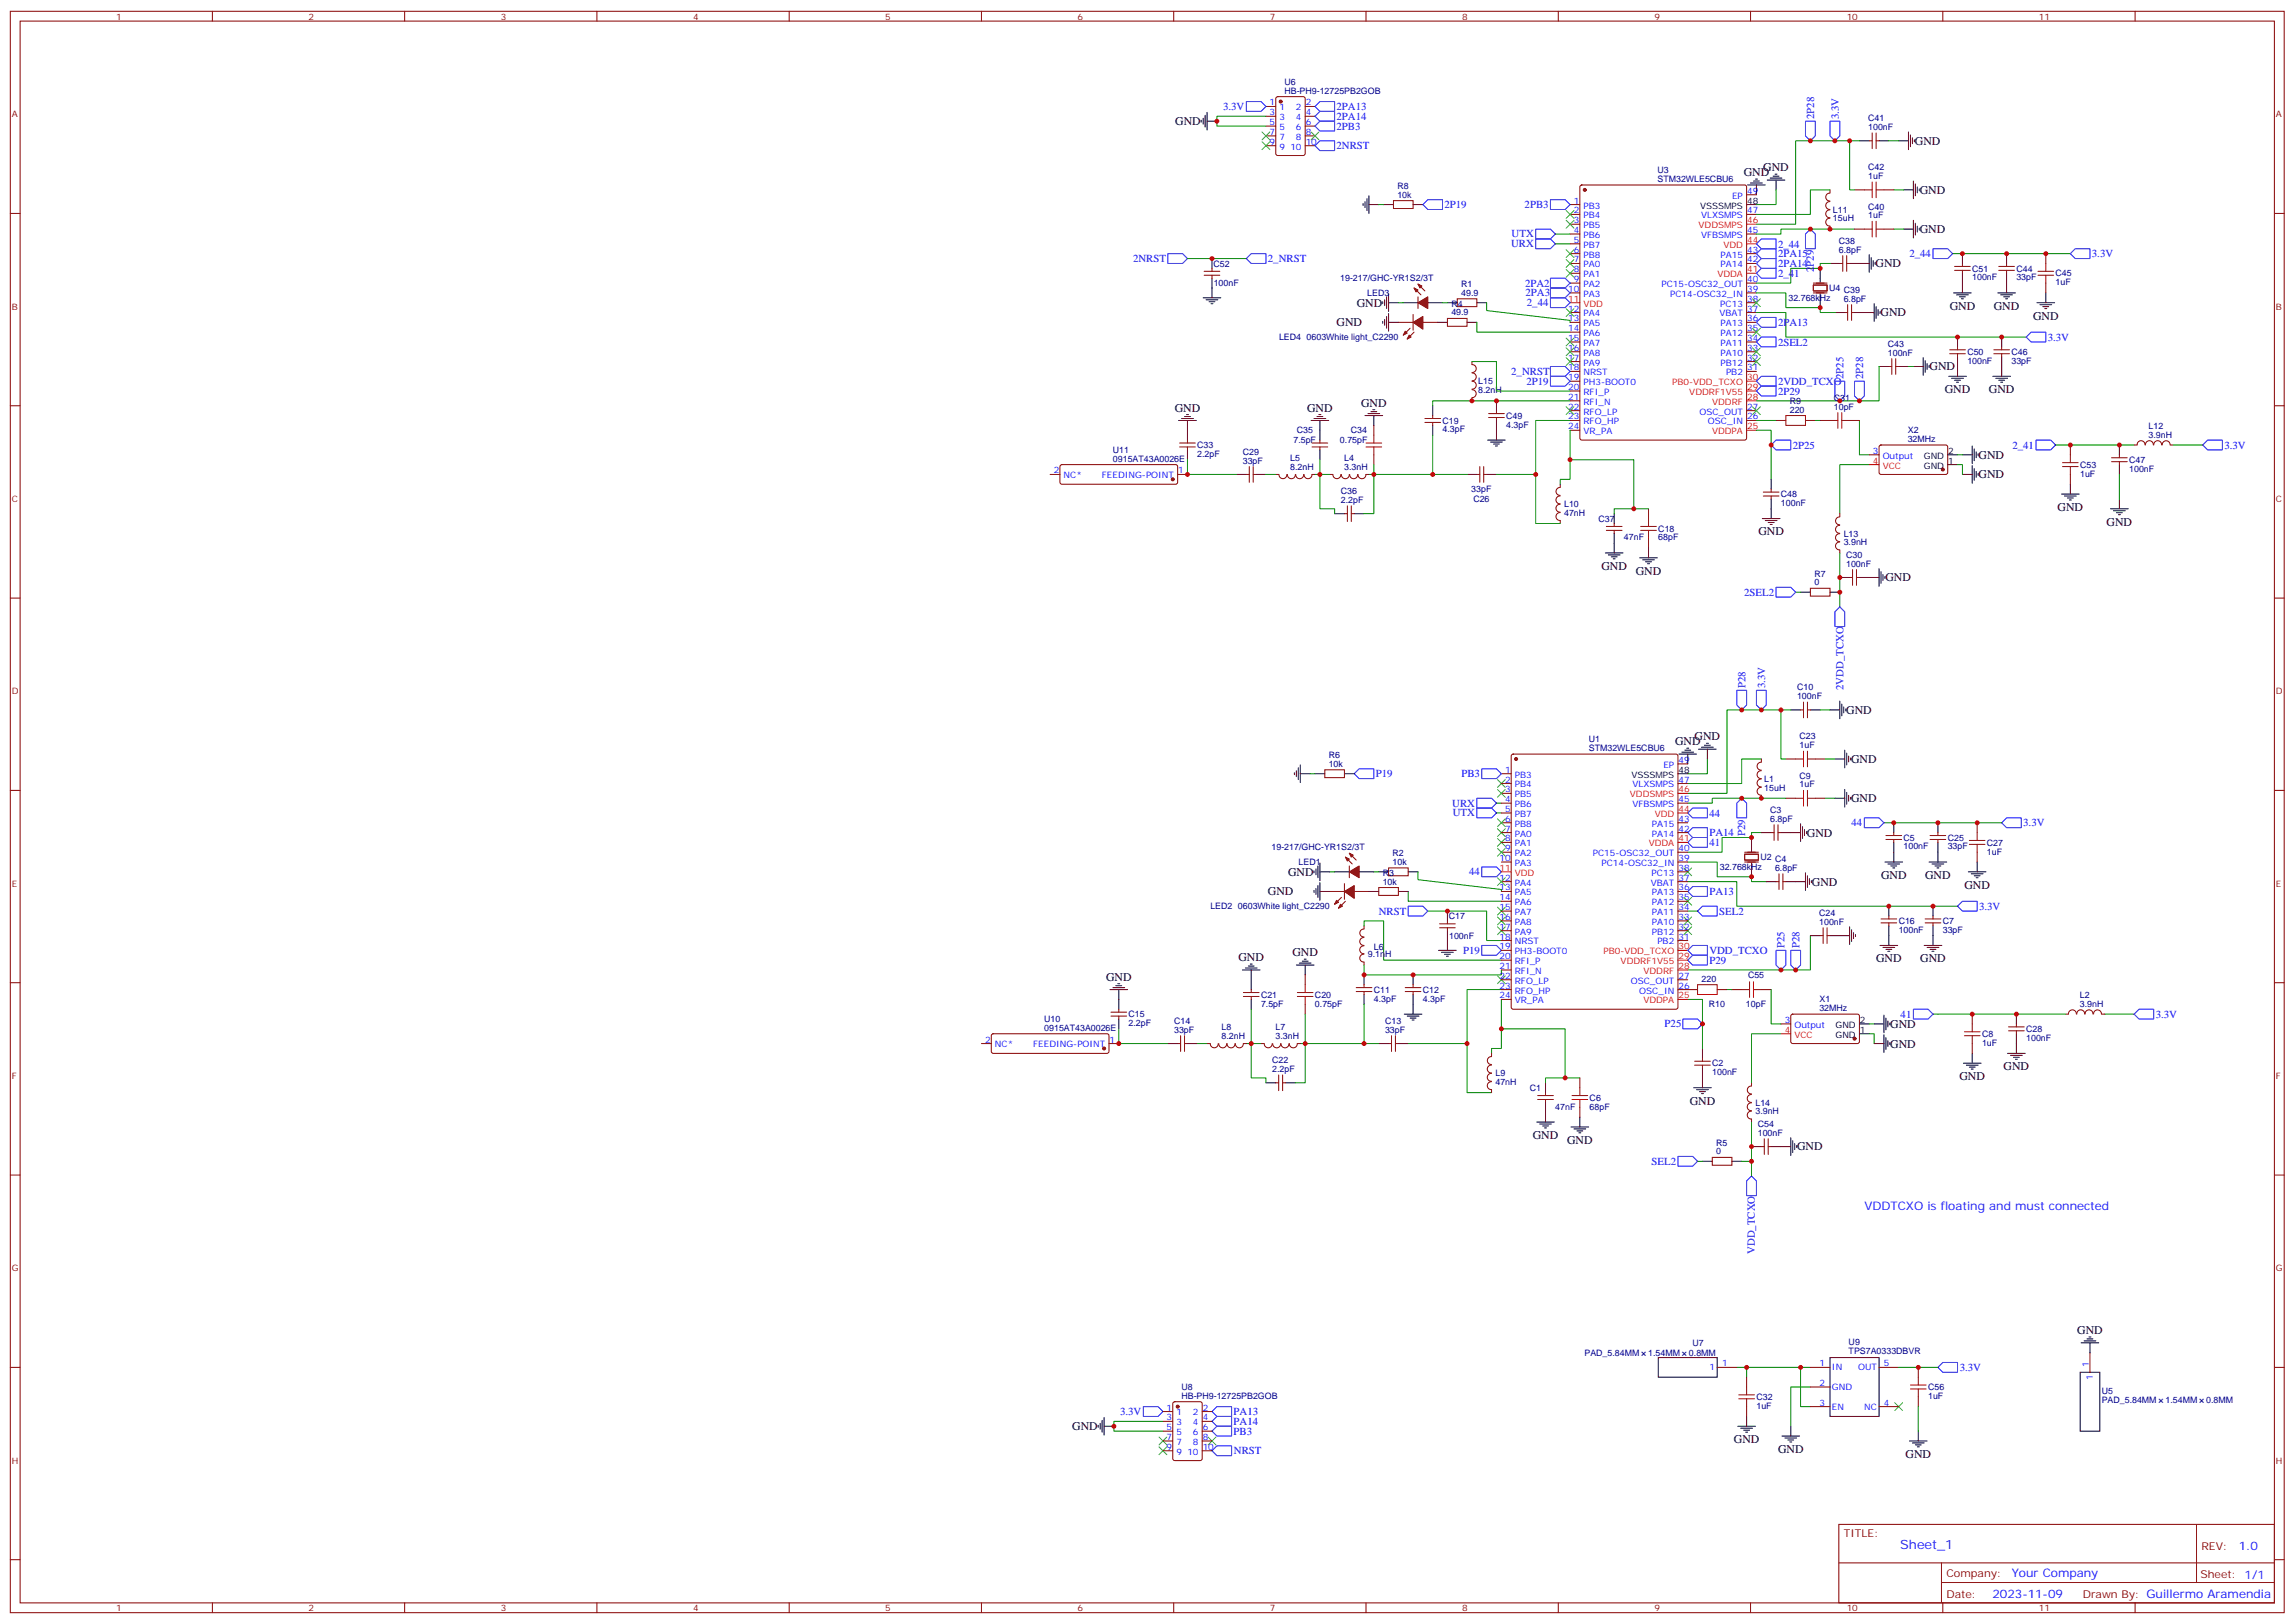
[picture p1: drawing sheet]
<svg xmlns="http://www.w3.org/2000/svg" width="825mm" height="583mm" viewBox="0 0 825 583" stroke-linecap="round" stroke-linejoin="round" font-family="sans-serif">
<defs><g id="words">
<text font-size="4.6" fill="#00f" x="683.4" y="557.1">Sheet_1</text>
<g font-size="4.2">
<text x="422.6" y="45">GND</text>
<text x="688.6" y="52.1">GND</text>
<text x="627.1" y="63.2">GND</text>
<text x="634.1" y="61.5">GND</text>
<text x="690.4" y="69.7">GND</text>
<text x="690.4" y="83.8">GND</text>
<text x="674.5" y="96.1">GND</text>
<text x="487.9" y="110.2">GND</text>
<text x="676.3" y="113.8">GND</text>
<text x="701.1" y="111.4">GND</text>
<text x="717" y="111.4">GND</text>
<text x="480.7" y="117.3">GND</text>
<text x="731.1" y="114.9">GND</text>
<text x="693.9" y="133.2">GND</text>
<text x="699.4" y="141.4">GND</text>
<text x="715.3" y="141.4">GND</text>
<text x="422.5" y="147.9">GND</text>
<text x="470.1" y="147.9">GND</text>
<text x="489.5" y="146.2">GND</text>
<text x="711.6" y="164.9">GND</text>
<text x="711.6" y="172">GND</text>
<text x="740" y="183.7">GND</text>
<text x="757.6" y="189">GND</text>
<text x="632.4" y="192.5">GND</text>
<text x="575.9" y="204.8">GND</text>
<text x="588.3" y="206.6">GND</text>
<text x="678" y="209">GND</text>
<text x="663.9" y="256.7">GND</text>
<text x="602.4" y="267.9">GND</text>
<text x="609.4" y="266.1">GND</text>
<text x="665.7" y="274.3">GND</text>
<text x="665.7" y="288.4">GND</text>
<text x="649.8" y="300.8">GND</text>
<text x="463.2" y="314.8">GND</text>
<text x="676.5" y="316">GND</text>
<text x="692.3" y="316">GND</text>
<text x="456" y="321.9">GND</text>
<text x="651.6" y="318.4">GND</text>
<text x="706.4" y="319.5">GND</text>
<text x="445.4" y="345.5">GND</text>
<text x="464.8" y="343.7">GND</text>
<text x="674.7" y="346">GND</text>
<text x="690.6" y="346">GND</text>
<text x="397.8" y="352.6">GND</text>
<text x="679.8" y="369.6">GND</text>
<text x="679.8" y="376.6">GND</text>
<text x="704.7" y="388.3">GND</text>
<text x="720.5" y="384.8">GND</text>
<text x="607.7" y="397.1">GND</text>
<text x="551.2" y="409.4">GND</text>
<text x="563.6" y="411.2">GND</text>
<text x="646.3" y="413.6">GND</text>
<text x="747" y="479.6">GND</text>
<text x="385.6" y="514.2">GND</text>
<text x="623.5" y="518.8">GND</text>
<text x="639.4" y="522.3">GND</text>
<text x="685.3" y="524.1">GND</text>
</g>
<g font-size="4.2" fill="#00f">
<text x="670.5" y="435.2">VDDTCXO is floating and must connected</text>
<text x="805.1" y="557.3">1.0</text>
<text x="723.5" y="566.9">Your Company</text>
<text x="716.5" y="574.7">2023-11-09</text>
</g>
<g font-size="3.9" fill="#00f">
<text x="439.9" y="39.5">3.3V</text>
<text x="480.7" y="39.6">2PA13</text>
<text x="480.7" y="43.1">2PA14</text>
<text x="480.7" y="46.6">2PB3</text>
<text x="652.4" y="42.9" transform="rotate(-90 652.4 42.9)">2P28</text>
<text x="661.3" y="42.9" transform="rotate(-90 661.3 42.9)">3.3V</text>
<text x="480.7" y="53.7">2NRST</text>
<text x="519.5" y="74.9">2P19</text>
<text x="548.3" y="74.8">2PB3</text>
<text x="543.4" y="88.9">URX</text>
<text x="543.6" y="85.4">UTX</text>
<text x="639.4" y="89">2_44</text>
<text x="407.5" y="94.2">2NRST</text>
<text x="456" y="94.3">2_NRST</text>
<text x="639.4" y="92.5">2PA15</text>
<text x="686.7" y="92.5">2_44</text>
<text x="752.3" y="92.5">3.3V</text>
<text x="639.4" y="99.6">2_41</text>
<text x="639.4" y="96">2PA14</text>
<text x="652.3" y="97.9" transform="rotate(-90 652.3 97.9)">2P29</text>
<text x="548.4" y="103">2PA2</text>
<text x="548.6" y="106.6">2PA3</text>
<text x="549.1" y="110.1">2_44</text>
<text x="639.4" y="117.2">2PA13</text>
<text x="639.4" y="124.2">2SEL2</text>
<text x="736.4" y="122.5">3.3V</text>
<text x="543.5" y="134.8">2_NRST</text>
<text x="662.9" y="136.3" transform="rotate(-90 662.9 136.3)">2P25</text>
<text x="670.1" y="136.3" transform="rotate(-90 670.1 136.3)">2P28</text>
<text x="548.9" y="138.3">2P19</text>
<text x="639.4" y="141.9">2P29</text>
<text x="639.4" y="138.3">2VDD_TCXO</text>
<text x="644.7" y="161.3">2P25</text>
<text x="723.7" y="161.3">2_41</text>
<text x="799.9" y="161.3">3.3V</text>
<text x="627.2" y="214.1">2SEL2</text>
<text x="627.7" y="247.5" transform="rotate(-90 627.7 247.5)">P28</text>
<text x="634.8" y="247.5" transform="rotate(-90 634.8 247.5)">3.3V</text>
<text x="662.9" y="248.1" transform="rotate(-90 662.9 248.1)">2VDD_TCXO</text>
<text x="494.8" y="279.4">P19</text>
<text x="525.5" y="279.4">PB3</text>
<text x="522.3" y="290">URX</text>
<text x="522.4" y="293.5">UTX</text>
<text x="614.7" y="293.6">44</text>
<text x="665.9" y="297">44</text>
<text x="727.6" y="297.1">3.3V</text>
<text x="614.7" y="300.7">PA14</text>
<text x="614.7" y="304.1">41</text>
<text x="627.6" y="300.6" transform="rotate(-90 627.6 300.6)">P29</text>
<text x="528.3" y="314.7">44</text>
<text x="614.7" y="321.8">PA13</text>
<text x="495.9" y="328.8">NRST</text>
<text x="618.2" y="328.8">SEL2</text>
<text x="711.7" y="327.1">3.3V</text>
<text x="641.8" y="341" transform="rotate(-90 641.8 341)">P25</text>
<text x="647.1" y="341" transform="rotate(-90 647.1 341)">P28</text>
<text x="526.2" y="342.9">P19</text>
<text x="614.7" y="346.5">P29</text>
<text x="614.7" y="342.9">VDD_TCXO</text>
<text x="683.5" y="365.8">41</text>
<text x="775.2" y="365.9">3.3V</text>
<text x="598.6" y="369.4">P25</text>
<text x="593.9" y="418.8">SEL2</text>
<text x="631.1" y="450.8" transform="rotate(-90 631.1 450.8)">VDD_TCXO</text>
<text x="704.8" y="493">3.3V</text>
<text x="402.8" y="508.7">3.3V</text>
<text x="443.6" y="508.8">PA13</text>
<text x="443.6" y="515.8">PB3</text>
<text x="443.6" y="512.3">PA14</text>
<text x="443.7" y="522.8">NRST</text>
</g>
<g font-size="3.9" fill="#800">
<text x="663" y="552.6">TITLE:</text>
<text x="791.7" y="557.3">REV:</text>
<text x="700" y="566.8">Company:</text>
<text x="791.3" y="567.4">Sheet: 1/1</text>
<text x="700" y="574.5">Date:</text>
<text x="749" y="574.6">Drawn By: Guillermo Aramendia</text>
</g>
<g font-size="3.2" fill="#800">
<text x="41.8" y="7.1">1</text>
<text x="110.9" y="7.1">2</text>
<text x="180.1" y="7.1">3</text>
<text x="249.2" y="7.1">4</text>
<text x="318.4" y="7.1">5</text>
<text x="387.5" y="7.1">6</text>
<text x="456.7" y="7.1">7</text>
<text x="525.8" y="7.1">8</text>
<text x="595" y="7.1">9</text>
<text x="664.1" y="7.1">10</text>
<text x="733.2" y="7.1">11</text>
<text x="4.2" y="42.2">A</text>
<text x="818.4" y="42.2">A</text>
<text x="4.2" y="111.3">B</text>
<text x="818.4" y="111.3">B</text>
<text x="4.2" y="180.4">C</text>
<text x="818.4" y="180.4">C</text>
<text x="4.2" y="249.6">D</text>
<text x="818.4" y="249.6">D</text>
<text x="4.2" y="318.7">E</text>
<text x="818.4" y="318.7">E</text>
<text x="4.2" y="387.9">F</text>
<text x="818.4" y="387.9">F</text>
<text x="4.2" y="457">G</text>
<text x="818.4" y="457">G</text>
<text x="4.2" y="526.2">H</text>
<text x="818.4" y="526.2">H</text>
<text x="41.8" y="579.3">1</text>
<text x="110.9" y="579.3">2</text>
<text x="180.1" y="579.3">3</text>
<text x="249.2" y="579.3">4</text>
<text x="318.4" y="579.3">5</text>
<text x="387.5" y="579.3">6</text>
<text x="456.7" y="579.3">7</text>
<text x="525.8" y="579.3">8</text>
<text x="595" y="579.3">9</text>
<text x="664.1" y="579.3">10</text>
<text x="733.2" y="579.3">11</text>
</g>
<g font-size="3.2" fill="#000080">
<text x="461.9" y="33.7">HB-PH9-12725PB2GOB</text>
<text x="461.9" y="30.7">U6</text>
<text x="671.9" y="46.7">100nF</text>
<text x="671.9" y="43.6">C41</text>
<text x="596.1" y="65.4">STM32WLE5CBU6</text>
<text x="596.1" y="62.2">U3</text>
<text x="671.9" y="64.4">1uF</text>
<text x="671.9" y="61.2">C42</text>
<text x="502.5" y="71.1">10k</text>
<text x="502.5" y="67.9">R8</text>
<text x="659.2" y="76.5">L11</text>
<text x="671.9" y="75.4">C40</text>
<text x="659.2" y="79.6">15uH</text>
<text x="671.9" y="78.5">1uF</text>
<text x="661.3" y="87.7">C38</text>
<text x="436.4" y="95.9">C52</text>
<text x="661.3" y="90.8">6.8pF</text>
<text x="482" y="101.1">19-217/GHC-YR1S2/3T</text>
<text x="709.3" y="100.8">100nF</text>
<text x="709.3" y="97.6">C51</text>
<text x="725.1" y="100.8">33pF</text>
<text x="725.1" y="97.6">C44</text>
<text x="739.2" y="99.4">C45</text>
<text x="436.5" y="102.9">100nF</text>
<text x="491.7" y="106.5">LED3</text>
<text x="525.5" y="106.4">49.9</text>
<text x="525.5" y="103.2">R1</text>
<text x="657.8" y="104.7">U4 C39</text>
<text x="739.2" y="102.5">1uF</text>
<text x="521.9" y="113.4">49.9</text>
<text x="521.9" y="110.3">R4</text>
<text x="643.2" y="108.2">32.768kHz</text>
<text x="663" y="108.5">6.8pF</text>
<text x="460" y="122.3">LED4</text>
<text x="469.9" y="122.3">0603White light_C2290</text>
<text x="678.9" y="124.7">C43</text>
<text x="678.9" y="127.9">100nF</text>
<text x="707.5" y="130.8">100nF</text>
<text x="707.5" y="127.6">C50</text>
<text x="723.4" y="130.8">33pF</text>
<text x="723.4" y="127.6">C46</text>
<text x="531.6" y="141.4">8.2nH</text>
<text x="531.6" y="138.2">L15</text>
<text x="643.7" y="148.3">220</text>
<text x="643.7" y="145.2">R9</text>
<text x="659.5" y="147.3">10pF</text>
<text x="659.5" y="144.1">C31</text>
<text x="466.4" y="155.8">C35</text>
<text x="485.8" y="155.8">C34</text>
<text x="518.8" y="155.5">4.3pF</text>
<text x="518.8" y="152.3">C19</text>
<text x="541.7" y="153.7">4.3pF</text>
<text x="541.7" y="150.5">C49</text>
<text x="686.1" y="155.7">X2</text>
<text x="772.7" y="154.2">L12</text>
<text x="430.6" y="161.2">C33</text>
<text x="465.2" y="159.4">7.5pF</text>
<text x="481.9" y="159.4">0.75pF</text>
<text x="686" y="158.9">32MHz</text>
<text x="772.7" y="157.4">3.9nH</text>
<text x="400.2" y="166">0915AT43A0026E</text>
<text x="400.2" y="162.8">U11</text>
<text x="430.6" y="164.3">2.2pF</text>
<text x="446.9" y="166.7">33pF</text>
<text x="446.9" y="163.5">C29</text>
<text x="464" y="165.7">L5</text>
<text x="483.4" y="165.7">L4</text>
<text x="765.7" y="166.4">C47</text>
<text x="464" y="168.8">8.2nH</text>
<text x="483.4" y="168.8">3.3nH</text>
<text x="748.1" y="171.3">1uF</text>
<text x="748.1" y="168.2">C53</text>
<text x="765.7" y="169.6">100nF</text>
<text x="482.2" y="177.6">C36</text>
<text x="529.1" y="177">33pF</text>
<text x="640.5" y="178.8">C48</text>
<text x="482.2" y="180.8">2.2pF</text>
<text x="529.8" y="180.6">C26</text>
<text x="562.5" y="185.5">47nH</text>
<text x="562.5" y="182.3">L10</text>
<text x="640.5" y="181.9">100nF</text>
<text x="574.9" y="187.6">C37</text>
<text x="596.4" y="191.1">C18</text>
<text x="584" y="194.3">47nF</text>
<text x="596.4" y="194.3">68pF</text>
<text x="663" y="196.1">3.9nH</text>
<text x="663" y="192.9">L13</text>
<text x="663.9" y="203.7">100nF</text>
<text x="663.9" y="200.6">C30</text>
<text x="652.5" y="207.3">R7</text>
<text x="652.5" y="210.4">0</text>
<text x="646.3" y="251.4">100nF</text>
<text x="646.3" y="248.2">C10</text>
<text x="571.4" y="270">STM32WLE5CBU6</text>
<text x="571.4" y="266.8">U1</text>
<text x="647.2" y="269">1uF</text>
<text x="647.2" y="265.9">C23</text>
<text x="477.8" y="275.7">10k</text>
<text x="477.8" y="272.5">R6</text>
<text x="634.5" y="281.1">L1</text>
<text x="647.2" y="280">C9</text>
<text x="634.5" y="284.2">15uH</text>
<text x="647.2" y="283.1">1uF</text>
<text x="636.6" y="292.3">C3</text>
<text x="636.6" y="295.5">6.8pF</text>
<text x="457.3" y="305.7">19-217/GHC-YR1S2/3T</text>
<text x="684.6" y="305.4">100nF</text>
<text x="684.6" y="302.2">C5</text>
<text x="700.4" y="305.4">33pF</text>
<text x="700.4" y="302.2">C25</text>
<text x="714.6" y="304.1">C27</text>
<text x="467" y="311.1">LED1</text>
<text x="500.8" y="311">10k</text>
<text x="500.8" y="307.8">R2</text>
<text x="633.1" y="309.3">U2 C4</text>
<text x="714.6" y="307.2">1uF</text>
<text x="497.3" y="314.9">R3</text>
<text x="618.5" y="312.8">32.768kHz</text>
<text x="638.4" y="313.1">6.8pF</text>
<text x="497.3" y="318">10k</text>
<text x="435.3" y="326.9">LED2</text>
<text x="445.2" y="326.9">0603White light_C2290</text>
<text x="654.2" y="329.4">C24</text>
<text x="521" y="330.5">C17</text>
<text x="654.2" y="332.5">100nF</text>
<text x="682.8" y="335.4">100nF</text>
<text x="682.8" y="332.2">C16</text>
<text x="698.7" y="335.4">33pF</text>
<text x="698.7" y="332.2">C7</text>
<text x="494.1" y="341.7">L6</text>
<text x="521.1" y="337.5">100nF</text>
<text x="491.9" y="344.2">9.1nH</text>
<text x="611.9" y="353">220</text>
<text x="628.6" y="351.6">C55</text>
<text x="453.5" y="358.7">C21</text>
<text x="472.9" y="358.7">C20</text>
<text x="494.1" y="357">C11</text>
<text x="511.7" y="356.9">C12</text>
<text x="748" y="358.8">L2</text>
<text x="405.9" y="365.8">C15</text>
<text x="453.5" y="361.9">7.5pF</text>
<text x="472.9" y="361.9">0.75pF</text>
<text x="494.1" y="360.1">4.3pF</text>
<text x="511.7" y="360.1">4.3pF</text>
<text x="614.5" y="362.2">R10</text>
<text x="627.9" y="362.2">10pF</text>
<text x="654.3" y="363.5">32MHz</text>
<text x="654.4" y="360.3">X1</text>
<text x="748" y="362">3.9nH</text>
<text x="375.5" y="370.6">0915AT43A0026E</text>
<text x="375.5" y="367.4">U10</text>
<text x="405.9" y="368.9">2.2pF</text>
<text x="422.2" y="371.3">33pF</text>
<text x="422.2" y="368.2">C14</text>
<text x="439.3" y="370.3">L8</text>
<text x="458.7" y="370.3">L7</text>
<text x="498.1" y="371.3">33pF</text>
<text x="498.1" y="368.2">C13</text>
<text x="728.7" y="371">C28</text>
<text x="439.3" y="373.4">8.2nH</text>
<text x="458.7" y="373.4">3.3nH</text>
<text x="712.8" y="375.9">1uF</text>
<text x="712.8" y="372.8">C8</text>
<text x="728.7" y="374.2">100nF</text>
<text x="457.5" y="382.3">C22</text>
<text x="615.8" y="383.4">C2</text>
<text x="457.5" y="385.4">2.2pF</text>
<text x="537.8" y="386.9">L9</text>
<text x="615.8" y="386.5">100nF</text>
<text x="537.8" y="390.1">47nH</text>
<text x="550.2" y="392.2">C1</text>
<text x="571.7" y="395.8">C6</text>
<text x="559.3" y="398.9">47nF</text>
<text x="571.7" y="398.9">68pF</text>
<text x="631.3" y="400.7">3.9nH</text>
<text x="631.3" y="397.5">L14</text>
<text x="632.1" y="405.2">C54</text>
<text x="617.2" y="411.9">R5</text>
<text x="632.1" y="408.3">100nF</text>
<text x="617.2" y="415">0</text>
<text x="608.7" y="483.8">U7</text>
<text x="664.8" y="483.7">U9</text>
<text x="569.8" y="487.5">PAD_5.84MM</text>
<text x="592.8" y="487.5">1.54MM</text>
<text x="607.4" y="487.5">0.8MM</text>
<text x="664.8" y="486.8">TPS7A0333DBVR</text>
<text x="424.9" y="502.9">HB-PH9-12725PB2GOB</text>
<text x="424.9" y="499.9">U8</text>
<text x="631.6" y="503.3">C32</text>
<text x="693.4" y="502.9">1uF</text>
<text x="693.4" y="499.8">C56</text>
<text x="755.8" y="501.2">U5</text>
<text x="631.6" y="506.5">1uF</text>
<text x="755.8" y="504.4">PAD_5.84MM</text>
<text x="778.8" y="504.4">1.54MM</text>
<text x="793.4" y="504.4">0.8MM</text>
</g>
<g font-size="3.2" fill="#00f">
<text x="456.6" y="37.9">1</text>
<text x="456.6" y="41.5">3</text>
<text x="460.1" y="39.7">1</text>
<text x="466.1" y="39.7">2</text>
<text x="469.5" y="41.5">4</text>
<text x="469.5" y="37.9">2</text>
<text x="456.6" y="45">5</text>
<text x="460.1" y="43.2">3</text>
<text x="460.1" y="46.7">5</text>
<text x="466.1" y="46.7">6</text>
<text x="466.1" y="43.2">4</text>
<text x="469.5" y="45">6</text>
<text x="456.6" y="48.5">7</text>
<text x="456.6" y="52">9</text>
<text x="460.1" y="50.3">7</text>
<text x="460.1" y="53.8">9</text>
<text x="464" y="53.8">10</text>
<text x="466.1" y="50.3">8</text>
<text x="469.5" y="52">10</text>
<text x="469.5" y="48.5">8</text>
<text x="622.9" y="71.4">EP</text>
<text x="628.3" y="69.7">49</text>
<text x="566" y="73.2">1</text>
<text x="566" y="76.7">2</text>
<text x="569.5" y="75">PB3</text>
<text x="628.3" y="76.7">47</text>
<text x="566" y="80.3">3</text>
<text x="566" y="83.8">4</text>
<text x="569.5" y="78.5">PB4</text>
<text x="569.5" y="82">PB5</text>
<text x="611.8" y="78.5">VLXSMPS</text>
<text x="628.3" y="83.8">45</text>
<text x="566" y="87.3">5</text>
<text x="569.5" y="85.5">PB6</text>
<text x="569.5" y="89.1">PB7</text>
<text x="611.7" y="85.5">VFBSMPS</text>
<text x="566" y="90.8">6</text>
<text x="566" y="94.4">7</text>
<text x="569.5" y="92.6">PB8</text>
<text x="618.7" y="92.6">PA15</text>
<text x="628.3" y="94.4">42</text>
<text x="628.3" y="90.8">43</text>
<text x="566" y="97.9">8</text>
<text x="566" y="101.4">9</text>
<text x="569.5" y="96.1">PA0</text>
<text x="569.5" y="99.7">PA1</text>
<text x="618.7" y="96.1">PA14</text>
<text x="628.3" y="101.4">40</text>
<text x="563.9" y="105">10</text>
<text x="569.5" y="103.2">PA2</text>
<text x="569.5" y="106.7">PA3</text>
<text x="597.5" y="103.2">PC15-OSC32_OUT</text>
<text x="600.6" y="106.7">PC14-OSC32_IN</text>
<text x="628.3" y="105">39</text>
<text x="563.9" y="112">12</text>
<text x="569.5" y="113.8">PA4</text>
<text x="618.3" y="113.8">VBAT</text>
<text x="618.7" y="110.2">PC13</text>
<text x="628.3" y="112">37</text>
<text x="628.3" y="108.5">38</text>
<text x="563.9" y="115.5">13</text>
<text x="563.9" y="119.1">14</text>
<text x="569.5" y="117.3">PA5</text>
<text x="618.7" y="117.3">PA13</text>
<text x="628.3" y="119.1">35</text>
<text x="628.3" y="115.5">36</text>
<text x="563.9" y="122.6">15</text>
<text x="569.5" y="120.8">PA6</text>
<text x="569.5" y="124.4">PA7</text>
<text x="618.7" y="124.4">PA11</text>
<text x="618.7" y="120.8">PA12</text>
<text x="628.3" y="122.6">34</text>
<text x="563.9" y="126.1">16</text>
<text x="563.9" y="129.6">17</text>
<text x="569.5" y="127.9">PA8</text>
<text x="569.5" y="131.4">PA9</text>
<text x="618.7" y="131.4">PB12</text>
<text x="618.7" y="127.9">PA10</text>
<text x="628.3" y="129.6">32</text>
<text x="628.3" y="126.1">33</text>
<text x="563.9" y="133.2">18</text>
<text x="563.9" y="136.7">19</text>
<text x="569.5" y="134.9">NRST</text>
<text x="620.7" y="134.9">PB2</text>
<text x="628.3" y="133.2">31</text>
<text x="563.9" y="140.2">20</text>
<text x="563.9" y="143.8">21</text>
<text x="569.5" y="138.5">PH3-BOOT0</text>
<text x="569.5" y="142">RFI_P</text>
<text x="563.9" y="147.3">22</text>
<text x="569.5" y="145.5">RFI_N</text>
<text x="569.5" y="149">RFO_LP</text>
<text x="611.1" y="149">OSC_OUT</text>
<text x="628.3" y="147.3">27</text>
<text x="563.9" y="150.8">23</text>
<text x="563.9" y="154.3">24</text>
<text x="569.5" y="152.6">RFO_HP</text>
<text x="614.2" y="152.6">OSC_IN</text>
<text x="628.3" y="150.8">26</text>
<text x="569.5" y="156.1">VR_PA</text>
<text x="673.6" y="163.2">3</text>
<text x="677.1" y="164.9">Output</text>
<text x="379" y="170.2">2</text>
<text x="382.5" y="172">NC*</text>
<text x="396.2" y="172">FEEDING-POINT</text>
<text x="423.7" y="170.2">1</text>
<text x="603.6" y="274.3">49</text>
<text x="541.3" y="277.8">1</text>
<text x="541.3" y="281.3">2</text>
<text x="544.8" y="279.6">PB3</text>
<text x="598.2" y="276">EP</text>
<text x="603.6" y="281.3">47</text>
<text x="541.3" y="284.9">3</text>
<text x="544.8" y="283.1">PB4</text>
<text x="544.8" y="286.6">PB5</text>
<text x="587.1" y="283.1">VLXSMPS</text>
<text x="541.3" y="288.4">4</text>
<text x="541.3" y="291.9">5</text>
<text x="544.8" y="290.2">PB6</text>
<text x="544.8" y="293.7">PB7</text>
<text x="587" y="290.2">VFBSMPS</text>
<text x="603.6" y="288.4">45</text>
<text x="541.3" y="295.5">6</text>
<text x="541.3" y="299">7</text>
<text x="544.8" y="297.2">PB8</text>
<text x="594" y="297.2">PA15</text>
<text x="603.6" y="299">42</text>
<text x="603.6" y="295.5">43</text>
<text x="541.3" y="302.5">8</text>
<text x="544.8" y="300.7">PA0</text>
<text x="544.8" y="304.3">PA1</text>
<text x="594" y="300.7">PA14</text>
<text x="539.2" y="309.6">10</text>
<text x="541.3" y="306">9</text>
<text x="544.8" y="307.8">PA2</text>
<text x="544.8" y="311.3">PA3</text>
<text x="572.8" y="307.8">PC15-OSC32_OUT</text>
<text x="575.9" y="311.3">PC14-OSC32_IN</text>
<text x="603.6" y="309.6">39</text>
<text x="603.6" y="306">40</text>
<text x="539.2" y="316.6">12</text>
<text x="594" y="314.9">PC13</text>
<text x="603.6" y="316.6">37</text>
<text x="603.6" y="313.1">38</text>
<text x="539.2" y="320.1">13</text>
<text x="539.2" y="323.7">14</text>
<text x="544.8" y="318.4">PA4</text>
<text x="544.8" y="321.9">PA5</text>
<text x="593.7" y="318.4">VBAT</text>
<text x="594" y="321.9">PA13</text>
<text x="603.6" y="323.7">35</text>
<text x="603.6" y="320.1">36</text>
<text x="539.2" y="327.2">15</text>
<text x="544.8" y="325.4">PA6</text>
<text x="544.8" y="329">PA7</text>
<text x="594" y="329">PA11</text>
<text x="594" y="325.4">PA12</text>
<text x="603.6" y="327.2">34</text>
<text x="539.2" y="330.7">16</text>
<text x="539.2" y="334.3">17</text>
<text x="544.8" y="332.5">PA8</text>
<text x="594" y="332.5">PA10</text>
<text x="603.6" y="334.3">32</text>
<text x="603.6" y="330.7">33</text>
<text x="539.2" y="337.8">18</text>
<text x="539.2" y="341.3">19</text>
<text x="544.8" y="336">PA9</text>
<text x="544.8" y="339.5">NRST</text>
<text x="594" y="336">PB12</text>
<text x="596" y="339.5">PB2</text>
<text x="603.6" y="337.8">31</text>
<text x="539.2" y="344.8">20</text>
<text x="544.8" y="343.1">PH3-BOOT0</text>
<text x="544.8" y="346.6">RFI_P</text>
<text x="539.2" y="348.4">21</text>
<text x="539.2" y="351.9">22</text>
<text x="544.8" y="350.1">RFI_N</text>
<text x="544.8" y="353.7">RFO_LP</text>
<text x="586.4" y="353.7">OSC_OUT</text>
<text x="603.6" y="351.9">27</text>
<text x="539.2" y="355.4">23</text>
<text x="539.2" y="359">24</text>
<text x="544.8" y="357.2">RFO_HP</text>
<text x="589.5" y="357.2">OSC_IN</text>
<text x="603.6" y="355.4">26</text>
<text x="544.8" y="360.7">VR_PA</text>
<text x="641.8" y="367.8">3</text>
<text x="645.3" y="369.5">Output</text>
<text x="354.3" y="374.8">2</text>
<text x="357.8" y="376.6">NC*</text>
<text x="371.5" y="376.6">FEEDING-POINT</text>
<text x="399" y="374.8">1</text>
<text x="619.3" y="491.2">1</text>
<text x="654.3" y="491.2">1</text>
<text x="677.5" y="491.2">5</text>
<text x="751.2" y="491.6" transform="rotate(-90 751.2 491.6)">1</text>
<text x="614.8" y="492.7">1</text>
<text x="658.8" y="492.7">IN</text>
<text x="668.3" y="492.7">OUT</text>
<text x="752.7" y="496.1" transform="rotate(-90 752.7 496.1)">1</text>
<text x="654.3" y="498.3">2</text>
<text x="658.8" y="499.7">GND</text>
<text x="419.6" y="507.1">1</text>
<text x="423.1" y="508.9">1</text>
<text x="429" y="508.9">2</text>
<text x="432.5" y="507.1">2</text>
<text x="654.3" y="505.4">3</text>
<text x="658.8" y="506.8">EN</text>
<text x="670.5" y="506.8">NC</text>
<text x="677.5" y="505.4">4</text>
<text x="419.6" y="510.6">3</text>
<text x="419.6" y="514.2">5</text>
<text x="423.1" y="512.4">3</text>
<text x="423.1" y="515.9">5</text>
<text x="429" y="515.9">6</text>
<text x="429" y="512.4">4</text>
<text x="432.5" y="514.2">6</text>
<text x="432.5" y="510.6">4</text>
<text x="419.6" y="517.7">7</text>
<text x="419.6" y="521.2">9</text>
<text x="423.1" y="519.5">7</text>
<text x="429" y="519.5">8</text>
<text x="432.5" y="521.2">10</text>
<text x="432.5" y="517.7">8</text>
<text x="423.1" y="523">9</text>
<text x="427" y="523">10</text>
</g>
<g font-size="3.2">
<text x="611.4" y="75">VSSSMPS</text>
<text x="628.3" y="73.2">48</text>
<text x="691.9" y="164.9">GND</text>
<text x="700.6" y="166.7">1</text>
<text x="700.6" y="163.2">2</text>
<text x="691.9" y="168.5">GND</text>
<text x="586.7" y="279.6">VSSSMPS</text>
<text x="603.6" y="277.8">48</text>
<text x="660.1" y="369.5">GND</text>
<text x="668.9" y="371.3">1</text>
<text x="668.9" y="367.8">2</text>
<text x="660.1" y="373.1">GND</text>
</g>
<g font-size="3.2" fill="#f00">
<text x="610.8" y="82">VDDSMPS</text>
<text x="628.3" y="80.3">46</text>
<text x="619.8" y="89.1">VDD</text>
<text x="628.3" y="87.3">44</text>
<text x="617.6" y="99.7">VDDA</text>
<text x="628.3" y="97.9">41</text>
<text x="563.9" y="108.5">11</text>
<text x="569.5" y="110.2">VDD</text>
<text x="628.3" y="136.7">30</text>
<text x="601.3" y="138.5">PB0-VDD_TCXO</text>
<text x="607.5" y="142">VDDRF1V55</text>
<text x="628.3" y="143.8">28</text>
<text x="628.3" y="140.2">29</text>
<text x="615.7" y="145.5">VDDRF</text>
<text x="628.3" y="154.3">25</text>
<text x="615.7" y="156.1">VDDPA</text>
<text x="673.6" y="166.7">4</text>
<text x="677.1" y="168.5">VCC</text>
<text x="586.1" y="286.6">VDDSMPS</text>
<text x="603.6" y="284.9">46</text>
<text x="595.1" y="293.7">VDD</text>
<text x="603.6" y="291.9">44</text>
<text x="592.9" y="304.3">VDDA</text>
<text x="603.6" y="302.5">41</text>
<text x="539.2" y="313.1">11</text>
<text x="544.8" y="314.9">VDD</text>
<text x="603.6" y="341.3">30</text>
<text x="576.7" y="343.1">PB0-VDD_TCXO</text>
<text x="582.8" y="346.6">VDDRF1V55</text>
<text x="603.6" y="344.8">29</text>
<text x="591" y="350.1">VDDRF</text>
<text x="603.6" y="348.4">28</text>
<text x="603.6" y="359">25</text>
<text x="591" y="360.7">VDDPA</text>
<text x="641.8" y="371.3">4</text>
<text x="645.3" y="373.1">VCC</text>
</g>
</g></defs>
<g fill="none" stroke="#870000" stroke-width=".36">
<path d="M3.7 4.1h817.7v575.7h-817.7zM7.2 7.6h810.7v568.7h-810.7zM76.4 4.1v3.5M145.5 4.1v3.5M214.7 4.1v3.5M283.8 4.1v3.5M353 4.1v3.5M422.1 4.1v3.5M491.2 4.1v3.5M560.4 4.1v3.5M629.5 4.1v3.5M698.7 4.1v3.5"/>
<path d="M767.8 4.1v3.5M455.3 38.3h3.5M459 35l.5-.3h9.2l.6 .5 .1 20-.5 .7h-9.4l-.7-.4v-20zM469.4 38.3h3.5M455.3 52.4h3.5M455.3 41.8h3.5M455.3 48.9h3.5M455.3 45.3h3.5M469.4 52.4h3.5M469.4 41.8h3.5M469.4 48.9h3.5M469.4 45.3h3.5"/>
<path d="M672.2 50.6h1.1M673.3 47.8v5.6M674.7 47.8v5.6M674.7 50.6h1M3.7 76.7h3.5M501.1 72.1h7.1v2.9h-7.1zM564.6 73.6h3.5M564.6 77.1h3.5M568.4 66.7l.5-.2h58.5l.7 .4v90.6l-.4 .7h-58.8l-.7-.4-.1-90.6zM628.1 77.1h3.5M628.1 70h3.5M658.1 75.5a1.41 1.41 0 0 0-1.5 1.4 1.41 1.41 0 0 0 1.5 1.4"/>
<path d="M658.1 72.5a1.41 1.41 0 0 0-1.5 1.4 1.41 1.41 0 0 0 1.5 1.4M658.1 78.5a1.41 1.41 0 0 0-1.5 1.4 1.41 1.41 0 0 0 1.5 1.4v1.1M658.1 69.4a1.41 1.41 0 0 0-1.5 1.4 1.41 1.41 0 0 0 1.5 1.4M658.1 68.3v1M666.9 68.3h3.6M677.5 68.3h3.5M817.9 76.7h3.5M433 99h5.7M433 97.5h5.7M435.9 96.5v1M435.9 99v1M564.6 80.6h3.5"/>
<path d="M564.6 84.1h3.5M564.6 87.7h3.5M564.6 91.2h3.5M564.6 94.7h3.5M564.6 98.2h3.5M628.1 84.1h3.5M628.1 91.2h3.5M628.1 94.7h3.5M661.6 94.7h1.1M662.7 91.9v5.6M664.1 94.7h1.1M664.1 91.9v5.6"/>
<path d="M666.9 82.4h3.6M677.5 82.4h3.5M702.9 97.2h5.7M702.9 95.8h5.7M705.7 94.7v1.1M705.7 97.2v1M718.8 97.2h5.6M718.8 95.8h5.6M721.6 94.7v1.1M721.6 97.2v1M735.7 91.2v3.5M502.9 115.9h5.3"/>
<path d="M507.1 118l-2.5 2.5M508.2 113.1v5.6M508.5 103.5l2.5 2.5M508.5 119.4l-2.4 2.5M509.9 102.1l2.5 2.5M509.9 106.7v4.2M511.7 115.9h5.3M520.5 114.5h7.1v2.8h-7.1zM524.1 107.4h7v2.8h-7zM564.6 101.8h3.5M564.6 105.3h3.5M564.6 112.4h3.5"/>
<path d="M564.6 115.9h3.5M564.6 119.4h3.5M628.1 101.8h3.5M628.1 105.3h3.5M628.1 112.4h3.5M628.1 115.9h3.5M628.1 119.4h3.5M628.1 108.8h3.5M652.1 102.5h4.9v2.1h-4.9zM652.1 101.8h4.9M652.1 105.3h4.9M663.4 112.4h1.1"/>
<path d="M664.5 109.5v5.7M665.9 112.4h1M665.9 109.5v5.7M735.7 101.8v3.5M529.3 130l.1 1.1a1.41 1.41 0 0 1 1.5 1.4 1.41 1.41 0 0 1-1.5 1.4M529.4 134.1a1.41 1.41 0 0 1 1.5 1.4 1.41 1.41 0 0 1-1.5 1.4M529.4 137.1a1.41 1.41 0 0 1 1.5 1.4 1.41 1.41 0 0 1-1.5 1.4M564.6 122.9h3.5M564.6 126.5h3.5M564.6 130h3.5M564.6 133.5h3.5M564.6 137.1h3.5"/>
<path d="M628.1 122.9h3.5M628.1 126.5h3.5M628.1 130h3.5M628.1 133.5h3.5M679.3 131.8h1M680.3 128.9v5.7M681.7 128.9v5.7M681.7 131.8h1.1M701.1 127.2h5.7M701.1 125.8h5.7M704 124.7v1.1M704 127.2v1"/>
<path d="M717 127.2h5.7M717 125.8h5.7M719.8 124.7v1.1M719.8 127.2v1M3.7 145.9h3.5M424.2 159.3h5.7M427 158.2v1.1M471.8 159.3h5.7M474.7 158.2v1.1M494.1 152.9v3.6M512.4 150.5h5.7M512.4 151.9h5.7"/>
<path d="M515.2 149.4v1.1M515.2 151.9v1M529.3 143.1v1M529.4 140.1a1.41 1.41 0 0 1 1.5 1.4 1.41 1.41 0 0 1-1.5 1.4M535.3 150.1h5.7M535.3 148.7h5.7M538.2 147.6v1.1M538.2 150.1v1.1M564.6 140.6h3.5M564.6 144.1h3.5M564.6 147.6h3.5M564.6 151.2h3.5"/>
<path d="M564.6 154.7h3.5M628.1 147.6h3.5M628.1 151.2h3.5M638.7 151.2h3.5M649.3 151.2h3.5M654.6 151.2h3.5M665.2 151.2h3.5M744.5 160v3.5M767.5 160h1M768.6 160a1.41 1.41 0 0 1 1.4-1.6 1.41 1.41 0 0 1 1.4 1.6M771.6 160a1.41 1.41 0 0 1 1.4-1.6 1.41 1.41 0 0 1 1.4 1.6M774.5 160a1.41 1.41 0 0 1 1.5-1.6 1.41 1.41 0 0 1 1.4 1.6"/>
<path d="M777.6 160a1.41 1.41 0 0 1 1.4-1.5 1.41 1.41 0 0 1 1.4 1.5M780.5 160h1.1M817.9 145.9h3.5M377.6 170.6h3.6M381.4 167.2l.5-.2h40.9l.5 .2 .2 .5v5.7l-.2 .5-.5 .2h-40.9l-.5-.2-.2-.5v-5.7zM423.5 170.6h3.5M424.2 160.7h5.7M427 160.7v1M448.2 170.6h1.1M449.3 167.7v5.7M450.7 170.6h1M450.7 167.7v5.7"/>
<path d="M458.8 170.6h1M460 170.6a1.41 1.41 0 0 0 1.4 1.5 1.41 1.41 0 0 0 1.4-1.5M463 170.6a1.41 1.41 0 0 0 1.4 1.5 1.41 1.41 0 0 0 1.4-1.5M466 170.6a1.41 1.41 0 0 0 1.4 1.5 1.41 1.41 0 0 0 1.4-1.5M471.8 160.7h5.7M472.9 170.6h-1.1a1.41 1.41 0 0 1-1.4 1.5 1.41 1.41 0 0 1-1.4-1.5M474.7 160.7v1M478.2 170.6h1M479.4 170.6a1.41 1.41 0 0 0 1.4 1.5 1.41 1.41 0 0 0 1.4-1.5M482.4 170.6a1.41 1.41 0 0 0 1.4 1.5 1.41 1.41 0 0 0 1.4-1.5M485.4 170.6a1.41 1.41 0 0 0 1.4 1.5 1.41 1.41 0 0 0 1.4-1.5M492.3 170.6h-1.1a1.41 1.41 0 0 1-1.4 1.5 1.41 1.41 0 0 1-1.4-1.5"/>
<path d="M494.1 163.5v3.5M531.1 170.6h1.1M532.2 167.7v5.7M533.6 167.7v5.7M533.6 170.6h1M561.1 178.3a1.41 1.41 0 0 0-1.5 1.4 1.41 1.41 0 0 0 1.5 1.4M561.1 175.3a1.41 1.41 0 0 0-1.5 1.4 1.41 1.41 0 0 0 1.5 1.4M561.1 174.1v1.1M634.1 178.3h5.7M634.1 176.9h5.7M636.9 175.9v1M636.9 178.3v1.1"/>
<path d="M672.2 163.5h3.5M676 160.2l.5-.2h23.5l.4 .7v9.4l-.7 .5-23.5-.1-.5-.6v-9.2zM744.5 170.6v3.5M759.4 166h5.6M759.4 164.6h5.6M762.2 163.5v1.1M762.2 166v1M483.5 184.7h1M484.5 181.9v5.6M486 181.9v5.6M486 184.7h1M561.1 181.3a1.41 1.41 0 0 0-1.5 1.4 1.41 1.41 0 0 0 1.5 1.4"/>
<path d="M561.1 184.3a1.41 1.41 0 0 0-1.5 1.4 1.41 1.41 0 0 0 1.5 1.4M561.1 187.1v1.1M577.7 190.7h5.6M577.7 189.3h5.6M580.5 188.2v1.1M580.5 190.7v1M592.8 182.9v3.5M592.8 193.5v3.5M661.6 191.9a1.41 1.41 0 0 0-1.5 1.4 1.41 1.41 0 0 0 1.5 1.4M661.6 188.9a1.41 1.41 0 0 0-1.5 1.4 1.41 1.41 0 0 0 1.5 1.4M661.6 194.9a1.41 1.41 0 0 0-1.5 1.4 1.41 1.41 0 0 0 1.5 1.4v1.1M661.6 185.9a1.41 1.41 0 0 0-1.5 1.4 1.41 1.41 0 0 0 1.5 1.4"/>
<path d="M661.6 184.7v1M3.7 215h3.5M651.1 211.5h7v2.8h-7zM665.2 207.6h1M666.2 204.8v5.6M667.6 204.8v5.6M667.6 207.6h1.1M817.9 215h3.5M647.5 255.2h1.1M648.6 252.4v5.7M650 252.4v5.7M650 255.2h1.1"/>
<path d="M476.4 276.8h7.1v2.8h-7.1zM539.9 278.2h3.6M543.7 271.3l.5-.2h58.5l.7 .4v90.6l-.4 .7h-58.8l-.7-.4v-90.6zM603.4 274.6h3.6M633.4 277.1a1.41 1.41 0 0 0-1.5 1.4 1.41 1.41 0 0 0 1.5 1.4M633.4 274.1a1.41 1.41 0 0 0-1.5 1.4 1.41 1.41 0 0 0 1.5 1.4M633.4 272.9v1M642.2 272.9h3.6M652.8 272.9h3.5M3.7 284.2h3.5M539.9 299.3h3.6M539.9 281.7h3.6"/>
<path d="M539.9 285.2h3.6M539.9 288.7h3.6M539.9 292.3h3.6M539.9 295.8h3.6M603.4 299.3h3.6M603.4 281.7h3.6M603.4 288.7h3.6M603.4 295.8h3.6M633.4 280.1a1.41 1.41 0 0 0-1.5 1.4 1.41 1.41 0 0 0 1.5 1.4M633.4 283.1a1.41 1.41 0 0 0-1.5 1.4 1.41 1.41 0 0 0 1.5 1.4v1.1M636.9 299.3h1.1M638 296.5v5.7"/>
<path d="M639.4 296.5v5.7M639.4 299.3h1.1M642.2 287h3.6M652.8 287h3.5M681 299.3v1.1M696.9 299.3v1.1M711 295.8v3.5M817.9 284.2h3.5M483.5 317.7v5.6M483.8 308.2l2.5 2.4M485.2 306.7l2.5 2.5M485.2 311.3v4.3"/>
<path d="M495.8 319.1h7.1v2.8h-7.1zM499.4 312h7v2.9h-7zM539.9 317h3.6M539.9 309.9h3.6M539.9 306.4h3.6M539.9 302.9h3.6M603.4 317h3.6M603.4 309.9h3.6M603.4 306.4h3.6M603.4 313.4h3.6M627.4 307.1h5v2.1h-5zM627.4 309.9h5"/>
<path d="M627.4 306.4h5M638.7 317h1.1M639.8 314.1v5.7M641.2 314.1v5.7M641.2 317h1M678.2 301.8h5.7M678.2 300.4h5.7M681 301.8v1.1M694.1 301.8h5.6M694.1 300.4h5.6M696.9 301.8v1.1M711 306.4v3.5"/>
<path d="M478.2 320.5h5.3M482.4 322.6l-2.4 2.5M483.8 324l-2.4 2.5M487 320.5h5.3M490.5 337.1a1.41 1.41 0 0 0-1.5 1.4 1.41 1.41 0 0 0 1.5 1.4M490.5 334a1.41 1.41 0 0 0-1.5 1.4 1.41 1.41 0 0 0 1.5 1.4M490.5 332.8v1.1M517.7 333.6h5.6M517.7 332.1h5.6M520.5 331.1v1M520.5 333.6v1M539.9 320.5h3.6"/>
<path d="M539.9 324h3.6M539.9 327.6h3.6M539.9 331.1h3.6M539.9 334.6h3.6M539.9 338.1h3.6M603.4 320.5h3.6M603.4 324h3.6M603.4 327.6h3.6M603.4 331.1h3.6M603.4 334.6h3.6M603.4 338.1h3.6M654.6 336.4h1"/>
<path d="M655.6 333.6v5.6M657 333.6v5.6M657 336.4h1.1M676.5 331.8h5.6M676.5 330.4h5.6M679.3 329.3v1.1M679.3 331.8v1M692.3 331.8h5.7M692.3 330.4h5.7M695.1 329.3v1.1M695.1 331.8v1M3.7 353.3h3.5"/>
<path d="M447.1 356.8h5.7M447.1 358.2h5.7M450 355.8v1M450 358.2v1.1M469.4 350.5v3.5M487.7 355.1h5.7M487.7 356.5h5.7M490.5 340.1a1.41 1.41 0 0 0-1.5 1.4 1.41 1.41 0 0 0 1.5 1.4M490.5 343a1.41 1.41 0 0 0-1.5 1.5 1.41 1.41 0 0 0 1.5 1.4v1.1M490.5 354v1.1M490.5 356.5v1M505.4 355.1h5.6"/>
<path d="M505.4 356.5h5.6M508.2 354v1.1M508.2 356.5v1M539.9 341.7h3.6M539.9 345.2h3.6M539.9 348.7h3.6M539.9 352.2h3.6M539.9 355.8h3.6M539.9 359.3h3.6M603.4 352.2h3.6M603.4 355.8h7.1M617.5 355.8h3.6"/>
<path d="M622.8 355.8h3.6M633.4 355.8h3.5M817.9 353.3h3.5M353 375.2h3.5M356.7 371.9l.5-.2h40.9l.5 .2 .2 .5v5.6l-.2 .5-.5 .2h-40.9l-.5-.2-.2-.5v-5.6zM398.8 375.2h3.5M399.5 363.9h5.7M399.5 365.3h5.7M402.3 362.8v1.1M402.3 365.3v1.1M423.5 375.2h1.1M424.6 372.4v5.6"/>
<path d="M426 375.2h1M426 372.4v5.6M434.1 375.2h1.1M435.3 375.2a1.41 1.41 0 0 0 1.4 1.5 1.41 1.41 0 0 0 1.4-1.5M438.3 375.2a1.41 1.41 0 0 0 1.4 1.5 1.41 1.41 0 0 0 1.4-1.5M441.3 375.2a1.41 1.41 0 0 0 1.4 1.5 1.41 1.41 0 0 0 1.4-1.5M444.3 375.2a1.41 1.41 0 0 0 1.4 1.5 1.41 1.41 0 0 0 1.4-1.5M447.1 375.2h1.1M453.5 375.2h1.1M454.7 375.2a1.41 1.41 0 0 0 1.4 1.5 1.41 1.41 0 0 0 1.4-1.5M457.7 375.2a1.41 1.41 0 0 0 1.4 1.5 1.41 1.41 0 0 0 1.4-1.5M460.7 375.2a1.41 1.41 0 0 0 1.4 1.5 1.41 1.41 0 0 0 1.4-1.5"/>
<path d="M467.6 375.2h-1.1a1.41 1.41 0 0 1-1.4 1.5 1.41 1.41 0 0 1-1.4-1.5M469.4 361.1v3.5M499.4 375.2h1M500.4 372.4v5.6M501.8 375.2h1.1M501.8 372.4v5.6M536.4 379.9a1.41 1.41 0 0 0-1.5 1.4 1.41 1.41 0 0 0 1.5 1.4M536.4 378.7v1.1M640.5 368.1h3.5M644.2 364.8l.5-.2 23.6 .1 .4 .6-.1 9.4-.6 .5-23.6-.1-.4-.6v-9.2zM709.3 364.6v3.5M709.3 375.2v3.5"/>
<path d="M722.3 370.6h5.7M722.3 369.2h5.7M725.1 368.1v1.1M725.1 370.6v1.1M746.7 364.6a1.41 1.41 0 0 0-1.4-1.5 1.41 1.41 0 0 0-1.4 1.5h-1.1M746.9 364.6a1.41 1.41 0 0 1 1.4-1.5 1.41 1.41 0 0 1 1.4 1.5M749.9 364.6a1.41 1.41 0 0 1 1.4-1.5 1.41 1.41 0 0 1 1.4 1.5M752.9 364.6a1.41 1.41 0 0 1 1.4-1.5 1.41 1.41 0 0 1 1.4 1.5M755.8 364.6h1.1M458.8 389.3h1M459.8 386.5v5.6M461.3 386.5v5.6"/>
<path d="M461.3 389.3h1M536.4 385.9a1.41 1.41 0 0 0-1.5 1.4 1.41 1.41 0 0 0 1.5 1.4M536.4 382.9a1.41 1.41 0 0 0-1.5 1.4 1.41 1.41 0 0 0 1.5 1.4M536.4 388.9a1.41 1.41 0 0 0-1.5 1.4 1.41 1.41 0 0 0 1.5 1.4v1.1M553 395.3h5.6M553 393.9h5.6M555.8 392.8v1.1M555.8 395.3v1M568.1 387.5v3.6M568.1 398.1v3.5M609.4 382.9h5.7M609.4 381.5h5.7"/>
<path d="M612.2 380.5v1M612.2 382.9v1.1M629.9 396.5a1.41 1.41 0 0 0-1.6 1.4 1.41 1.41 0 0 0 1.6 1.4M629.9 393.5a1.41 1.41 0 0 0-1.6 1.4 1.41 1.41 0 0 0 1.6 1.4M629.9 399.5a1.41 1.41 0 0 0-1.6 1.4 1.41 1.41 0 0 0 1.6 1.4v1.1M629.9 390.5a1.41 1.41 0 0 0-1.5 1.4 1.41 1.41 0 0 0 1.5 1.4M629.9 389.3v1M615.8 416.1h7v2.8h-7zM633.4 412.2h1.1M634.5 409.4v5.6M635.9 409.4v5.6M635.9 412.2h1"/>
<path d="M3.7 422.5h3.5M817.9 422.5h3.5M3.7 491.6h3.5M617.5 491.6h7.1M628.1 495.1v3.6M651.1 491.6h7M651.1 498.7h7M675.7 491.6h7.1M689.9 491.6v3.5M751.6 486.3v7.1M817.9 491.6h3.5M418.2 507.5h3.5"/>
<path d="M418.2 511h3.5M418.2 518.1h3.5M418.2 514.5h3.5M422 504.1l.5-.2h9.1l.7 .5v20l-.4 .7h-9.4l-.7-.5-.1-20zM432.3 507.5h3.6M432.3 511h3.6M432.3 518.1h3.6M432.3 514.5h3.6M628.1 505.7v3.5M651.1 505.7h7M675.7 505.7h7.1M689.9 502.2v3.5"/>
<path d="M418.2 521.6h3.5M432.3 521.6h3.6M661.3 548h156.6v28.3h-156.6zM789.9 548.1v20.8M3.7 560.7h3.5M76.4 576.3v3.5M145.5 576.3v3.5M214.7 576.3v3.5M283.8 576.3v3.5M353 576.3v3.5M422.1 576.3v3.5M491.2 576.3v3.5"/>
<path d="M560.4 576.3v3.5M629.5 576.3v3.5M661.3 561.9h156.5M698.2 568.9h119.6M698.2 561.9v14.1M698.7 576.3v3.5M767.8 576.3v3.5M817.9 560.7h3.5"/>
</g>
<g fill="none" stroke="#008700" stroke-width=".36">
<path d="M455.3 41.8h-17.7v3.5h17.7M665.2 50.6v17.7h1.7M668.7 50.6h-22.9v30h-14.2M679.3 50.6h3.5M495.8 73.6h1.8M638.7 68.3v5.3h-7.1M658.1 68.3h-7v8.8h-19.5M681 68.3h3.6M427 93h21.2M559.3 87.7h5.3M559.3 84.1h5.3M658.1 94.7h-3.5v1.8h-10.6v5.3h-12.4"/>
<path d="M666.9 82.4h-26.4v1.7h-8.9M681 82.4h3.6M702.2 91.2h42.3M502.9 108.8h1.7M518.8 108.8h1.7M531.1 115.9v3.5h33.5M534.6 108.8v2.9l30 3.5v.7M631.6 105.3h10.6v5.3h12.4v1.8h5.3M631.6 112.4h10.6v8.8h86.5M529.3 130h8.9v10.6h26.4M675.7 131.8v12.3h-44.1M686.3 131.8h1.8"/>
<path d="M515.2 156.5v14.1h-22.9M564.6 151.2h-12.3v37h8.8M564.6 154.7v17.6h-3.5v1.8M564.6 144.1h-49.4v1.8M631.6 154.7h5.3v17.6M631.6 151.2h7.1M652.8 151.2h1.8M668.7 151.2v12.3h3.5M739.2 160h28.3M781.6 160h10.6M427 165.3v5.3h17.7M455.3 170.6h3.5"/>
<path d="M474.7 165.3v5.3h-1.8M478.2 170.6h-3.5v12.3h5.3v1.8M494.1 167v17.7h-3.6M515.2 170.6h12.4M538.2 170.6h14.1M564.6 165.3h23v17.6M672.2 167h-10.6v17.7M704 167h1.7v3.6M704 163.5h1.7M762.2 170.6v8.8M592.8 182.9h-12.3v1.8M661.6 198.8v19.4"/>
<path d="M645.8 212.9h1.7M640.5 255.2v17.7h1.7M644 255.2h-22.9v30h-14.1M654.6 255.2h3.5M471.1 278.2h1.8M614 272.9v5.3h-7M633.4 272.9h-7v8.8h-19.4M656.3 272.9h3.6M538.2 292.3h1.7M538.2 288.7h1.7M633.4 299.3h-3.5v1.8h-10.6v5.3h-12.3M642.2 287h-26.4v1.7h-8.8"/>
<path d="M656.3 287h3.6M677.5 295.8h42.3M478.2 313.4h1.8M494.1 313.4h1.7M509.9 313.4v2.9l30 3.5v.7M607 317h17.6v8.8h79.4M607 309.9h10.5v5.3h12.4v1.8h5.3M490.5 332.8v-1.7h7.1v14.1h42.3M506.4 320.5v3.5h33.5M513.5 327.6h21.1v10.5h5.3M607 327.6h3.5M651.1 336.4v12.3h-44.1"/>
<path d="M490.5 347v3.5h49.4v-1.8M539.9 359.3v17.6h-3.5v1.8M539.9 355.8h-12.3v37h8.8M607 359.3h5.2v17.6M621.1 355.8h1.7M636.9 355.8v12.3h3.6M402.3 369.9v5.3h17.7M430.6 375.2h3.5M450 362.8v12.4h-1.8M453.5 375.2h-3.5v12.3h5.3v1.8M469.4 364.6v24.7h-3.6M490.5 361.1v14.1h-22.9"/>
<path d="M490.5 375.2h5.3M506.4 375.2h21.2M539.9 369.9h23v17.6M640.5 371.7h-10.6v17.6M672.2 371.7h1.8v3.5M672.2 368.1h1.8M695.1 364.6h47.7M756.9 364.6h10.6M568.1 387.5h-12.3v1.8M610.5 417.5h1.7M626.4 417.5h3.5M629.9 403.4v19.4"/>
<path d="M624.6 491.6h26.5M628.1 491.6v3.5M647.5 491.6v14.1h3.6M651.1 498.7h-7.1v14.1M682.8 491.6h14.1M418.2 511h-17.6v3.5h17.6M689.9 505.7v8.8"/>
</g>
<g fill="none" stroke="#00f" stroke-width=".36">
<path d="M448.2 36.5h5.3l1.8 1.8-1.8 1.7h-5.3zM472.9 38.3l1.8-1.8h5.3v3.5h-5.3zM472.9 41.8l1.8-1.8h5.3v3.6h-5.3zM472.9 45.3l1.8-1.7h5.3v3.5h-5.3zM472.9 52.4l1.8-1.8h5.3v3.6h-5.3zM649.3 43.6h3.5v5.3l-1.7 1.7-1.8-1.7zM658.1 43.6h3.5v5.3l-1.7 1.7-1.8-1.7zM511.7 73.6l1.8-1.8h5.3v3.5h-5.3zM557.6 71.8h5.3l1.7 1.8-1.7 1.7h-5.3zM420 91.2h5.3l1.7 1.8-1.7 1.7h-5.3zM448.2 93l1.8-1.8h5.3v3.5h-5.3zM552.3 85.9h5.3l1.7 1.8-1.7 1.7h-5.3z"/>
<path d="M552.3 82.4h5.3l1.7 1.7-1.7 1.8h-5.3zM631.6 87.7l1.8-1.8h5.3v3.5h-5.3zM633.4 96.5h5.3v3.5h-5.3l-1.8-1.8zM633.4 93h5.3v3.5h-5.3l-1.8-1.8zM633.4 89.4h5.3v3.6h-5.3l-1.8-1.8zM651.1 82.4l1.7 1.7v5.3h-3.5v-5.3zM695.1 89.4h5.3l1.8 1.8-1.8 1.8h-5.3zM744.5 91.2l1.8-1.8h5.3v3.6h-5.3zM557.6 107.1h5.3l1.7 1.7-1.7 1.8h-5.3zM557.6 103.5h5.3l1.7 1.8-1.7 1.8h-5.3zM557.6 100h5.3l1.7 1.8-1.7 1.7h-5.3zM631.6 115.9l1.8-1.8h5.3v3.6h-5.3z"/>
<path d="M557.6 135.3h5.3l1.7 1.8-1.7 1.7h-5.3zM557.6 131.8h5.3l1.7 1.7-1.7 1.8h-5.3zM633.4 138.8h5.3v3.5h-5.3l-1.8-1.7zM633.4 135.3h5.3v3.5h-5.3l-1.8-1.7zM633.4 121.2h5.3v3.5h-5.3l-1.8-1.8zM659.9 137.1h3.5v5.2l-1.8 1.8-1.7-1.8zM666.9 137.1h3.6v5.2l-1.8 1.8-1.8-1.8zM728.7 121.2l1.7-1.8h5.3v3.5h-5.3zM636.9 160l1.8-1.8h5.3v3.5h-5.3zM732.2 158.2h5.3l1.7 1.8-1.7 1.7h-5.3zM792.2 160l1.7-1.8h5.3v3.5h-5.3zM638.7 211.1h5.3l1.8 1.8-1.8 1.8h-5.3z"/>
<path d="M661.6 218.2l1.8 1.8v5.2h-3.5v-5.2zM624.6 248.2h3.5v5.3l-1.7 1.7-1.8-1.7zM631.6 248.2h3.6v5.3l-1.8 1.7-1.8-1.7zM487 278.2l1.8-1.8h5.3v3.5h-5.3zM532.9 276.4h5.3l1.7 1.8-1.7 1.7h-5.3zM531.1 290.5h5.3l1.8 1.8-1.8 1.7h-5.3zM531.1 287h5.3l1.8 1.7-1.8 1.8h-5.3zM607 299.3l1.7-1.7h5.3v3.5h-5.3zM608.7 290.5h5.3v3.5h-5.3l-1.7-1.7zM626.4 287l1.7 1.7v5.3h-3.5v-5.3zM670.5 294h5.2l1.8 1.8-1.8 1.8h-5.2zM719.8 295.8l1.8-1.8h5.3v3.6h-5.3z"/>
<path d="M532.9 311.7h5.3l1.7 1.7-1.7 1.8h-5.3zM608.7 318.7h5.3v3.6h-5.3l-1.7-1.8zM608.7 301.1h5.3v3.5h-5.3l-1.7-1.7zM506.4 325.8h5.3l1.8 1.8-1.8 1.7h-5.3zM532.9 339.9h5.3l1.7 1.8-1.7 1.7h-5.3zM608.7 339.9h5.3v3.5h-5.3l-1.7-1.7zM610.5 327.6l1.7-1.8h5.3v3.5h-5.3zM704 325.8l1.7-1.8h5.3v3.6h-5.3zM607 345.2l1.7-1.8h5.3v3.6h-5.3zM638.7 341.7h3.5v5.3l-1.7 1.7-1.8-1.7zM644 341.7h3.5v5.3l-1.7 1.7-1.8-1.7zM605.2 366.4h5.3l1.7 1.7-1.7 1.8h-5.3z"/>
<path d="M688.1 362.8h5.3l1.7 1.8-1.7 1.8h-5.3zM767.5 364.6l1.7-1.8h5.3v3.6h-5.3zM603.4 415.7h5.3l1.8 1.8-1.8 1.8h-5.3zM629.9 422.8l1.7 1.8v5.3h-3.5v-5.3zM696.9 491.6l1.8-1.8h5.3v3.6h-5.3zM411.2 505.7h5.3l1.7 1.8-1.7 1.7h-5.3zM435.9 514.5l1.7-1.7h5.3v3.5h-5.3zM435.9 511l1.7-1.8h5.3v3.6h-5.3zM437.6 519.8h5.3v3.5h-5.3l-1.7-1.7zM437.6 505.7h5.3v3.5h-5.3l-1.7-1.7z"/>
</g>
<g fill="none" stroke="#000" stroke-width=".36">
<path d="M432 43.2v.7M432.7 42.5v2.1M433.4 41.5v4.2M434.1 43.6h3.5M434.1 40.4v6.3M668.7 50.6h3.5M675.7 50.6h3.6M682.8 50.6h3.5M686.3 47.4v6.4M687 48.5v4.2M687.7 49.6v2.1M688.4 50.3v.7"/>
<path d="M490.2 73.2v.7M490.9 72.5v2.1M491.6 71.4v4.3M492.3 73.6h3.5M492.3 70.4v6.3M497.6 73.6h3.5M508.2 73.6h3.5M628.1 73.6h3.5M628.5 66.5h6.3M629.5 65.8h4.3M630.6 65.1h2.1M631.3 64.4h.7"/>
<path d="M631.6 66.5v3.5M635.5 64.7h6.4M636.6 64h4.2M637.6 63.3h2.2M638.4 62.6h.7M638.7 64.7v3.6M684.6 68.3h3.5M688.1 65.1v6.3M688.1 79.2v6.3M688.8 66.1v4.3M689.5 67.2v2.1M690.2 67.9v.7"/>
<path d="M435.9 93v3.5M654.6 96.5v4.9M658.1 94.7h3.5M665.2 94.7h7M672.2 91.5v6.4M672.9 92.6v4.2M673.6 93.7v2.1M674.3 94.4v.7M684.6 82.4h3.5M688.8 80.3v4.2M689.5 81.3v2.1M690.2 82v.7"/>
<path d="M705.7 91.2v3.5M705.7 98.2v7.1M721.6 91.2v3.5M721.6 98.2v7.1M432.7 107.1h6.3M433.7 107.8h4.3M434.8 108.5h2.1M435.5 109.2h.7M435.9 100v7.1M497.2 108.5v.7M497.2 115.5v.7M497.9 107.8v2.1"/>
<path d="M497.9 114.8v2.1M498.7 106.7v4.2M498.7 113.8v4.2M499.4 108.8h3.5M499.4 115.9h3.5M499.4 105.7v6.3M499.4 112.7v6.4M504.6 108.8h5.3M513.5 108.8h5.3M517 115.9h3.5M520.5 108.8h3.6M527.6 115.9h3.5"/>
<path d="M531.1 108.8h3.5M654.6 105.7v4.9M659.9 112.4h3.5M666.9 112.4h7.1M674 109.2v6.3M674.7 110.2v4.3M675.4 111.3v2.1M676.1 112v.7M702.6 105.3h6.3M703.6 106h4.2M704.7 106.7h2.1M705.4 107.4h.7"/>
<path d="M718.4 105.3h6.4M719.5 106h4.2M720.5 106.7h2.2M721.3 107.4h.7M732.5 108.8h6.4M733.6 109.5h4.2M734.7 110.2h2.1M735.4 110.9h.7M735.7 105.3v3.5M675.7 131.8h3.6M682.8 131.8h3.5M688.1 131.8h3.5"/>
<path d="M691.6 128.6v6.3M692.3 129.6v4.3M693 130.7v2.1M693.7 131.4v.7M700.8 135.3h6.3M701.9 136h4.2M702.9 136.7h2.1M703.6 137.4h.7M704 121.2v3.5M704 128.2v7.1M716.7 135.3h6.3M717.7 136h4.3"/>
<path d="M718.8 136.7h2.1M719.5 137.4h.7M719.8 121.2v3.5M719.8 128.2v7.1M423.9 151.2h6.3M424.9 150.5h4.3M426 149.8h2.1M426.7 149h.7M427 151.2v7M471.5 151.2h6.3M472.5 150.5h4.3M473.6 149.8h2.1"/>
<path d="M474.3 149h.7M474.7 151.2v7M490.9 149.4h6.3M491.9 148.7h4.3M493 148h2.1M493.7 147.3h.7M494.1 149.4v3.5M515.2 145.9v3.5M515.2 152.9v3.6M535 158.2h6.3M536 158.9h4.3M537.1 159.6h2.1"/>
<path d="M538.2 144.1v3.5M538.2 151.2v7M762.2 160v3.5M427 161.7v3.6M444.7 170.6h3.5M451.7 170.6h3.6M474.7 161.7v3.6M527.6 170.6h3.5M534.6 170.6h3.6M537.8 160.3h.7M636.9 172.3v3.6M636.9 179.4v7"/>
<path d="M700.4 163.5h3.6M700.4 167h3.6M705.7 170.6h3.6M705.7 163.5h3.6M709.3 160.3v6.4M709.3 167.4v6.3M710 161.4v4.2M710 168.5v4.2M710.7 162.5v2.1M710.7 169.5v2.1M711.4 163.2v.7M711.4 170.2v.7"/>
<path d="M741.4 177.6h6.3M742.4 178.3h4.3M743.5 179h2.1M744.2 179.7h.7M744.5 174.1v3.5M762.2 167v3.6M762.2 179.4v3.5M480 184.7h3.5M487 184.7h3.5M577.3 198.8h6.4M578.4 199.5h4.2M580.5 184.7v3.5"/>
<path d="M580.5 191.7v7.1M592.8 197v3.6M633.8 186.4h6.3M634.8 187.1h4.3M635.9 187.9h2.1M636.6 188.6h.7M759 182.9h6.4M760.1 183.6h4.2M761.1 184.3h2.1M761.8 185h.7M579.4 200.2h2.2M580.1 200.9h.7"/>
<path d="M589.7 200.6h6.3M590.7 201.3h4.3M591.8 202h2.1M592.5 202.7h.7M647.5 212.9h3.6M658.1 212.9h3.5M661.6 207.6h3.6M668.7 207.6h7M675.7 204.4v6.4M676.5 205.5v4.2M677.2 206.6v2.1M677.9 207.3v.7"/>
<path d="M644 255.2h3.5M651.1 255.2h3.5M658.1 255.2h3.5M661.6 252.1v6.3M662.3 253.1v4.3M663 254.2v2.1M663.8 254.9v.7M465.5 277.8v.7M466.2 277.1v2.1M466.9 276v4.3M467.6 278.2h3.5M467.6 275v6.3"/>
<path d="M472.9 278.2h3.5M483.5 278.2h3.5M603.4 278.2h3.6M603.8 271.1h6.3M604.8 270.4h4.3M605.9 269.7h2.1M606.6 269h.7M607 271.1v3.5M610.8 269.3h6.4M611.9 268.6h4.2M613 267.9h2.1M613.7 267.2h.7"/>
<path d="M614 269.3v3.6M659.9 272.9h3.5M663.4 269.7v6.3M664.1 270.8v4.2M664.8 271.8v2.1M665.5 272.5v.7M633.4 299.3h3.5M640.5 299.3h7M647.5 296.2v6.3M648.2 297.2v4.2M648.9 298.3v2.1M649.6 299v.7"/>
<path d="M659.9 287h3.5M663.4 283.8v6.4M664.1 284.9v4.2M664.8 285.9v2.1M665.5 286.6v.7M681 295.8v3.5M696.9 295.8v3.5M472.5 313.1v.7M473.3 312.4v2.1M473.3 319.4v2.2M474 311.3v4.3M474 318.4v4.2"/>
<path d="M474.7 310.3v6.3M474.7 317.3v6.4M474.7 313.4h3.5M480 313.4h5.2M488.8 313.4h5.3M495.8 313.4h3.6M506.4 313.4h3.5M629.9 301.1v4.9M629.9 310.3v4.9M635.2 317h3.5M642.2 317h7.1M649.3 313.8v6.3"/>
<path d="M650 314.9v4.2M650.7 315.9v2.1M651.4 316.6v.7M677.9 309.9h6.3M678.9 310.6h4.3M680 311.3h2.1M680.7 312h.7M681 302.9v7M693.7 309.9h6.4M694.8 310.6h4.2M695.9 311.3h2.1M696.6 312h.7"/>
<path d="M696.9 302.9v7M707.8 313.4h6.4M708.9 314.1h4.2M710 314.9h2.1M710.7 315.6h.7M711 309.9v3.5M472.5 320.1v.8M474.7 320.5h3.5M492.3 320.5h3.5M502.9 320.5h3.5M520.5 327.6v3.5M520.5 334.6v7.1"/>
<path d="M651.1 336.4h3.5M658.1 336.4h7.1M665.2 333.2v6.3M665.9 334.3v4.2M666.6 335.3v2.1M667.3 336v.7M676.1 339.9h6.3M679.3 325.8v3.5M679.3 332.8v7.1M692 339.9h6.3M695.1 325.8v3.5M695.1 332.8v7.1"/>
<path d="M399.2 355.8h6.3M400.2 355.1h4.3M401.3 354.4h2.1M402 353.7h.7M402.3 355.8v7M446.8 348.7h6.3M447.9 348h4.2M448.9 347.3h2.1M449.6 346.6h.7M450 348.7v7.1M450 359.3v3.5M466.2 347h6.3"/>
<path d="M467.3 346.3h4.2M468.3 345.5h2.1M469 344.8h.7M469.4 347v3.5M490.5 350.5v3.5M490.5 357.5v3.6M508.2 350.5v3.5M508.2 357.5v7.1M517.3 341.7h6.4M518.4 342.4h4.2M519.5 343.1h2.1M520.2 343.8h.7"/>
<path d="M677.2 340.6h4.2M678.2 341.3h2.1M678.9 342h.7M693 340.6h4.3M694.1 341.3h2.1M694.8 342h.7M402.3 366.4v3.5M420 375.2h3.5M427 375.2h3.6M495.8 375.2h3.6M502.9 375.2h3.5M505 364.6h6.4"/>
<path d="M506.1 365.3h4.2M507.1 366h2.1M507.8 366.7h.7M612.2 376.9v3.6M668.7 371.7h3.5M668.7 368.1h3.5M674 375.2h3.5M674 368.1h3.5M677.5 364.9v6.4M677.5 372v6.4M678.2 366v4.2M678.2 373.1v4.2"/>
<path d="M678.9 367.1v2.1M678.9 374.1v2.1M679.6 367.8v.7M679.6 374.8v.7M709.3 378.7v3.5M722 378.7h6.3M723 379.4h4.3M725.1 364.6v3.5M725.1 371.7v7M455.3 389.3h3.5M462.3 389.3h3.5M555.8 389.3v3.5"/>
<path d="M555.8 396.3v7.1M609.1 391.1h6.3M610.1 391.8h4.3M611.2 392.5h2.1M611.9 393.2h.7M612.2 384v7.1M706.1 382.2h6.3M707.1 382.9h4.3M708.2 383.6h2.1M708.9 384.4h.7M724.1 380.1h2.1M724.8 380.8h.7"/>
<path d="M552.6 403.4h6.4M553.7 404.1h4.2M554.7 404.8h2.2M555.4 405.5h.8M565 405.2h6.3M566 405.9h4.3M567.1 406.6h2.1M567.8 407.3h.7M568.1 401.6v3.6M612.2 417.5h3.6M622.8 417.5h3.6M629.9 412.2h3.5"/>
<path d="M636.9 412.2h7.1M644 409v6.4M644.7 410.1v4.2M645.4 411.2v2.1M646.1 411.9v.7M596.4 488.1h21.1v7h-21.1zM658.1 488.1h17.6v21.1h-17.6zM748.1 493.4h7v21.1h-7zM748.4 482.8h6.4M749.5 482.1h4.2M750.5 481.4h2.2M751.2 480.7h.7"/>
<path d="M751.6 482.8v3.5M394.9 512.4v.7M395.6 511.7v2.1M396.3 510.6v4.3M397.1 512.8h3.5M397.1 509.6v6.3M624.9 512.8h6.4M626 513.5h4.2M627.1 514.2h2.1M627.8 514.9h.7M628.1 509.2v3.6M640.8 516.3h6.4"/>
<path d="M641.9 517h4.2M642.9 517.7h2.2M643.6 518.4h.7M644 512.8v3.5M686.7 518.1h6.3M687.7 518.8h4.3M688.8 519.5h2.1M689.9 514.5v3.6M689.5 520.2h.7"/>
</g>
<g fill="none" stroke="#a10000" stroke-width=".36">
<path d="M670.5 68.3h2.8M673.3 65.4v5.7M673.3 79.6v5.6M674.7 65.4v5.7M674.7 79.6v5.6M674.7 68.3h2.8M670.5 82.4h2.8M674.7 82.4h2.8M732.9 99h5.6M732.9 97.5h5.6M735.7 94.7v2.8M735.7 99v2.8"/>
<path d="M491.2 159.3h5.7M494.1 156.5v2.8M642.2 149.4h7.1v3.5h-7.1zM658.1 151.2h2.8M660.9 148.3v5.7M662.3 151.2h2.9M662.3 148.3v5.7M491.2 160.7h5.7M494.1 160.7v2.8M741.7 167.7h5.7M741.7 166.3h5.7M744.5 163.5v2.8"/>
<path d="M744.5 167.7v2.9M590 190.7h5.7M590 189.3h5.7M592.8 186.4v2.9M592.8 190.7v2.8M645.8 272.9h2.8M648.6 270.1v5.6M650 272.9h2.8M650 270.1v5.6M645.8 287h2.8M648.6 284.2v5.6M650 284.2v5.6"/>
<path d="M650 287h2.8M711 299.3v2.9M708.2 302.2h5.6M708.2 303.6h5.6M711 303.6v2.8M466.5 356.8h5.7M466.5 358.2h5.7M469.4 354v2.8M469.4 358.2v2.9M610.5 354h7v3.5h-7zM626.4 355.8h2.8M629.2 353v5.6"/>
<path d="M630.6 355.8h2.8M630.6 353v5.6M706.4 372.4h5.7M706.4 370.9h5.7M709.3 368.1v2.8M709.3 372.4v2.8M565.3 395.3h5.7M565.3 393.9h5.7M568.1 391.1v2.8M568.1 395.3v2.8M628.1 498.7v2.8M687 499.4h5.7"/>
<path d="M687 497.9h5.7M689.9 495.1v2.8M689.9 499.4v2.8M625.3 502.9h5.6M625.3 501.5h5.6M628.1 502.9v2.8"/>
</g>
<g fill="none" stroke="#3c3" stroke-width=".36">
<path d="M453.8 47.4l2.9 2.9M453.8 51l2.9 2.8M456.7 47.4l-2.9 2.9M456.7 51l-2.9 2.8M471.5 47.4l2.8 2.9M474.3 47.4l-2.8 2.9M563.2 75.7l2.8 2.8M563.2 79.2l2.8 2.8M566 75.7l-2.8 2.8M566 79.2l-2.8 2.8M563.2 93.3l2.8 2.8M563.2 96.8l2.8 2.9"/>
<path d="M563.2 89.8l2.8 2.8M566 93.3l-2.8 2.8M566 96.8l-2.8 2.9M566 89.8l-2.8 2.8M563.2 110.9l2.8 2.9M566 110.9l-2.8 2.9M630.2 118l2.9 2.8M630.2 107.4l2.9 2.8M633.1 118l-2.9 2.8M633.1 107.4l-2.9 2.8M563.2 121.5l2.8 2.9M563.2 125.1l2.8 2.8"/>
<path d="M563.2 128.6l2.8 2.8M566 121.5l-2.8 2.9M566 125.1l-2.8 2.8M566 128.6l-2.8 2.8M630.2 125.1l2.9 2.8M630.2 128.6l2.9 2.8M633.1 125.1l-2.9 2.8M633.1 128.6l-2.9 2.8M563.2 146.2l2.8 2.8M566 146.2l-2.8 2.8M630.2 146.2l2.9 2.8M633.1 146.2l-2.9 2.8"/>
<path d="M538.5 297.9l2.8 2.8M538.5 280.3l2.8 2.8M538.5 283.8l2.8 2.8M538.5 294.4l2.8 2.8M541.3 297.9l-2.8 2.8M541.3 280.3l-2.8 2.8M541.3 283.8l-2.8 2.8M541.3 294.4l-2.8 2.8M538.5 301.4l2.8 2.9M538.5 305l2.8 2.8M538.5 315.6l2.8 2.8M541.3 301.4l-2.8 2.9"/>
<path d="M541.3 305l-2.8 2.8M541.3 315.6l-2.8 2.8M605.5 312l2.9 2.9M608.4 312l-2.9 2.9M538.5 333.2l2.8 2.8M538.5 329.7l2.8 2.8M538.5 326.1l2.8 2.9M541.3 333.2l-2.8 2.8M541.3 329.7l-2.8 2.8M541.3 326.1l-2.8 2.9M605.5 333.2l2.9 2.8M605.5 329.7l2.9 2.8"/>
<path d="M605.5 322.6l2.9 2.8M608.4 333.2l-2.9 2.8M608.4 329.7l-2.9 2.8M608.4 322.6l-2.9 2.8M538.5 350.8l2.8 2.9M541.3 350.8l-2.8 2.9M416.8 516.6l2.8 2.9M419.6 516.6l-2.8 2.9M434.4 516.6l2.9 2.9M437.3 516.6l-2.9 2.9M681.4 504.3l2.8 2.8M684.2 504.3l-2.8 2.8"/>
<path d="M416.8 520.2l2.8 2.8M419.6 520.2l-2.8 2.8"/>
</g>
<g fill="#870000" stroke="#870000" stroke-width=".36">
<path d="M480.7 323.7l.7 .7-1.4 .7z"/>
<path d="M482.1 325.1l.7 .7-1.4 .7z"/>
<path d="M483.5 320.5l3.5-2.1v4.6z"/>
<path d="M485.2 313.4l3.6-2.1v4.3z"/>
<path d="M483.8 308.2l1.4 .7-.7 .7z"/>
<path d="M485.2 306.7l1.5 .7-.7 .8z"/>
<path d="M509.9 108.8l3.6-2.1v4.2z"/>
<path d="M508.5 103.5l1.4 .7-.7 .8z"/>
<path d="M509.9 102.1l1.5 .7-.8 .7z"/>
<path d="M505.4 119.1l.7 .7-1.5 .7z"/>
<path d="M506.8 120.5l.7 .7-1.4 .7z"/>
<path d="M508.2 115.9l3.5-2.1v4.6z"/>
<circle cx="545.2" cy="272.9" r=".53"/>
<circle cx="569.9" cy="68.3" r=".53"/>
<circle cx="698.7" cy="168.8" r=".53"/>
<circle cx="666.9" cy="373.4" r=".53"/>
<circle cx="423.5" cy="505.7" r=".53"/>
<circle cx="460.6" cy="36.5" r=".53"/>
<circle cx="397.1" cy="376.9" r=".53"/>
<circle cx="421.7" cy="172.3" r=".53"/>
</g>
<g fill="none" stroke="#f00" stroke-width=".36">
<path d="M628.1 98.2h3.5M628.1 87.7h3.5M628.1 80.6h3.5M564.6 108.8h3.5M628.1 137.1h3.5M628.1 154.7h3.5M628.1 144.1h3.5M628.1 140.6h3.5M672.2 167h3.5M603.4 292.3h3.6M603.4 285.2h3.6M539.9 313.4h3.6"/>
<path d="M603.4 302.9h3.6M603.4 359.3h3.6M603.4 348.7h3.6M603.4 345.2h3.6M603.4 341.7h3.6M640.5 371.7h3.5"/>
</g>
<g fill="#c00">
<circle cx="520.5" cy="327.6" r=".88"/>
<circle cx="490.5" cy="350.5" r=".88"/>
<circle cx="709.3" cy="364.6" r=".88"/>
<circle cx="640.5" cy="255.2" r=".88"/>
<circle cx="626.4" cy="255.2" r=".88"/>
<circle cx="681" cy="295.8" r=".88"/>
<circle cx="679.3" cy="325.8" r=".88"/>
<circle cx="539.9" cy="369.9" r=".88"/>
<circle cx="490.5" cy="375.2" r=".88"/>
<circle cx="562.9" cy="387.5" r=".88"/>
<circle cx="629.9" cy="315.2" r=".88"/>
<circle cx="629.9" cy="301.1" r=".88"/>
<circle cx="626.4" cy="287" r=".88"/>
<circle cx="633.4" cy="287" r=".88"/>
<circle cx="725.1" cy="364.6" r=".88"/>
<circle cx="695.1" cy="325.8" r=".88"/>
<circle cx="696.9" cy="295.8" r=".88"/>
<circle cx="450" cy="375.2" r=".88"/>
<circle cx="469.4" cy="375.2" r=".88"/>
<circle cx="527.6" cy="375.2" r=".88"/>
<circle cx="552.3" cy="170.6" r=".88"/>
<circle cx="494.1" cy="170.6" r=".88"/>
<circle cx="474.7" cy="170.6" r=".88"/>
<circle cx="721.6" cy="91.2" r=".88"/>
<circle cx="735.7" cy="91.2" r=".88"/>
<circle cx="719.8" cy="121.2" r=".88"/>
<circle cx="658.1" cy="82.4" r=".88"/>
<circle cx="651.1" cy="82.4" r=".88"/>
<circle cx="654.6" cy="96.5" r=".88"/>
<circle cx="654.6" cy="110.6" r=".88"/>
<circle cx="636.9" cy="160" r=".88"/>
<circle cx="587.6" cy="182.9" r=".88"/>
<circle cx="515.2" cy="170.6" r=".88"/>
<circle cx="564.6" cy="165.3" r=".88"/>
<circle cx="704" cy="121.2" r=".88"/>
<circle cx="705.7" cy="91.2" r=".88"/>
<circle cx="651.1" cy="50.6" r=".88"/>
<circle cx="665.2" cy="50.6" r=".88"/>
<circle cx="661.6" cy="207.6" r=".88"/>
<circle cx="762.2" cy="160" r=".88"/>
<circle cx="744.5" cy="160" r=".88"/>
<circle cx="629.9" cy="412.2" r=".88"/>
<circle cx="435.9" cy="93" r=".88"/>
<circle cx="538.2" cy="144.1" r=".88"/>
<circle cx="508.2" cy="350.5" r=".88"/>
<circle cx="529.3" cy="144.1" r=".88"/>
<circle cx="711" cy="295.8" r=".88"/>
<circle cx="400.6" cy="512.8" r=".88"/>
<circle cx="437.6" cy="43.6" r=".88"/>
<circle cx="402.3" cy="375.2" r=".88"/>
<circle cx="427" cy="170.6" r=".88"/>
<circle cx="629.9" cy="417.5" r=".88"/>
<circle cx="661.6" cy="212.9" r=".88"/>
<circle cx="668.7" cy="144.1" r=".88"/>
<circle cx="661.6" cy="144.1" r=".88"/>
<circle cx="647.5" cy="491.6" r=".88"/>
<circle cx="689.9" cy="491.6" r=".88"/>
<circle cx="628.1" cy="491.6" r=".88"/>
<circle cx="645.8" cy="348.7" r=".88"/>
<circle cx="640.5" cy="348.7" r=".88"/>
<circle cx="612.2" cy="368.1" r=".88"/>
<circle cx="659.9" cy="50.6" r=".88"/>
<circle cx="633.4" cy="255.2" r=".88"/>
</g>
<use href="#words"/>
</svg>
